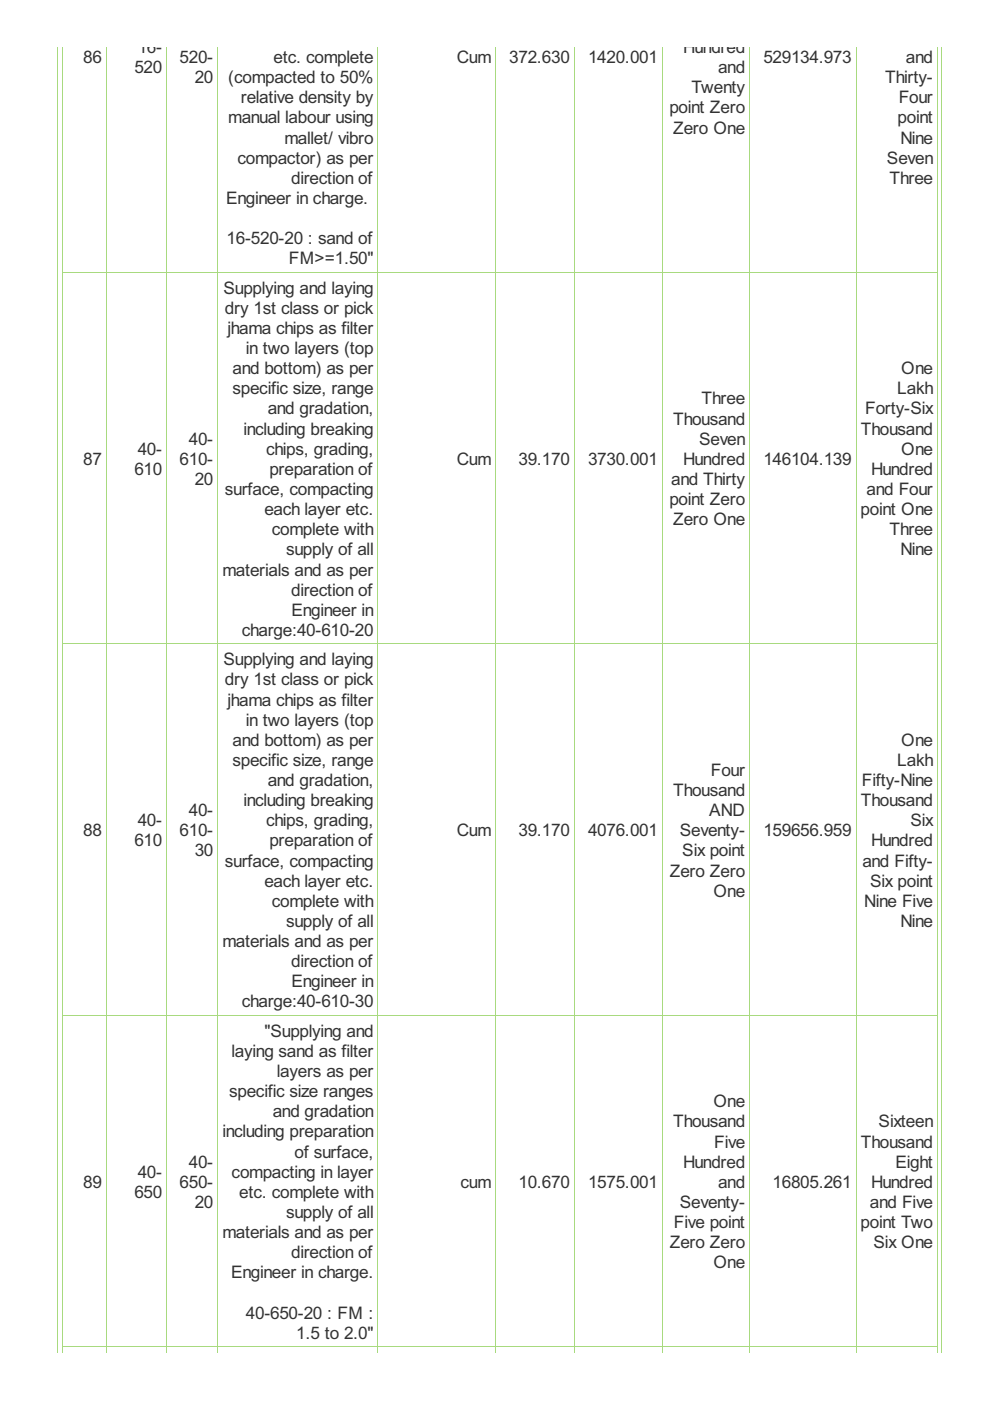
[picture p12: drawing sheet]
<svg xmlns="http://www.w3.org/2000/svg" width="210mm" height="297mm" viewBox="0 0 210 297" stroke-linecap="round" stroke-linejoin="round" font-family="sans-serif">
<defs><g id="words">
<g font-size="4.1" fill="#333">
<text x="29.2" y="11.2">16-</text>
<text x="144.8" y="11.2">Hundred</text>
<text x="17.6" y="13.4">86</text>
<text x="28.5" y="15.5">520</text>
<text x="38.1" y="13.4">520-</text>
<text x="41.3" y="17.6">20</text>
<text x="48.4" y="17.6">(compacted to 50%</text>
<text x="58" y="13.4">etc. complete</text>
<text x="96.8" y="13.4">Cum</text>
<text x="108" y="13.4">372.630</text>
<text x="124.7" y="13.4">1420.001</text>
<text x="152.2" y="15.5">and</text>
<text x="161.9" y="13.4">529134.973</text>
<text x="187.7" y="17.6">Thirty-</text>
<text x="192.1" y="13.4">and</text>
<text x="51.1" y="21.9">relative density by</text>
<text x="146.6" y="19.8">Twenty</text>
<text x="190.5" y="21.9">Four</text>
<text x="48.4" y="26.2">manual labour using</text>
<text x="141.9" y="24">point Zero</text>
<text x="142.7" y="28.3">Zero One</text>
<text x="190.3" y="26.2">point</text>
<text x="50.4" y="34.7">compactor) as per</text>
<text x="60.3" y="30.4">mallet/ vibro</text>
<text x="188.1" y="34.7">Seven</text>
<text x="190.9" y="30.4">Nine</text>
<text x="61.7" y="39">direction of</text>
<text x="188.6" y="39">Three</text>
<text x="47.9" y="43.2">Engineer in charge.</text>
<text x="48" y="51.8">16-520-20 : sand of</text>
<text x="61.3" y="56">FM&gt;=1.50&quot;</text>
<text x="47.4" y="62.3">Supplying and laying</text>
<text x="47.7" y="66.5">dry 1st class or pick</text>
<text x="48.2" y="70.8">jhama chips as filter</text>
<text x="52.1" y="75.1">in two layers (top</text>
<text x="49.3" y="79.3">and bottom) as per</text>
<text x="49.3" y="83.6">specific size, range</text>
<text x="190.2" y="83.6">Lakh</text>
<text x="191.1" y="79.3">One</text>
<text x="56.8" y="87.9">and gradation,</text>
<text x="148.8" y="85.7">Three</text>
<text x="183.4" y="87.9">Forty-Six</text>
<text x="40" y="94.3">40-</text>
<text x="51.6" y="92.1">including breaking</text>
<text x="142.7" y="90">Thousand</text>
<text x="148.2" y="94.3">Seven</text>
<text x="182.5" y="92.1">Thousand</text>
<text x="17.6" y="98.5">87</text>
<text x="28.5" y="100.7">610</text>
<text x="29.2" y="96.4">40-</text>
<text x="38.1" y="98.5">610-</text>
<text x="56.4" y="96.4">chips, grading,</text>
<text x="57.1" y="100.7">preparation of</text>
<text x="96.8" y="98.5">Cum</text>
<text x="109.9" y="98.5">39.170</text>
<text x="124.7" y="98.5">3730.001</text>
<text x="144.8" y="98.5">Hundred</text>
<text x="161.9" y="98.5">146104.139</text>
<text x="184.7" y="100.7">Hundred</text>
<text x="191.1" y="96.4">One</text>
<text x="41.3" y="102.8">20</text>
<text x="47.7" y="104.9">surface, compacting</text>
<text x="141.9" y="107.1">point Zero</text>
<text x="142.3" y="102.8">and Thirty</text>
<text x="183.7" y="104.9">and Four</text>
<text x="56" y="109.2">each layer etc.</text>
<text x="57.6" y="113.5">complete with</text>
<text x="142.7" y="111.4">Zero One</text>
<text x="182.5" y="109.2">point One</text>
<text x="188.6" y="113.5">Three</text>
<text x="60.7" y="117.8">supply of all</text>
<text x="190.9" y="117.8">Nine</text>
<text x="47.2" y="122">materials and as per</text>
<text x="61.7" y="126.3">direction of</text>
<text x="61.8" y="130.6">Engineer in</text>
<text x="51.2" y="134.8">charge:40-610-20</text>
<text x="47.4" y="141">Supplying and laying</text>
<text x="47.7" y="145.3">dry 1st class or pick</text>
<text x="48.2" y="149.6">jhama chips as filter</text>
<text x="52.1" y="153.9">in two layers (top</text>
<text x="49.3" y="158.1">and bottom) as per</text>
<text x="191.1" y="158.1">One</text>
<text x="49.3" y="162.4">specific size, range</text>
<text x="56.8" y="166.7">and gradation,</text>
<text x="150.7" y="164.5">Four</text>
<text x="182.7" y="166.7">Fifty-Nine</text>
<text x="190.2" y="162.4">Lakh</text>
<text x="40" y="173.1">40-</text>
<text x="51.6" y="170.9">including breaking</text>
<text x="142.7" y="168.8">Thousand</text>
<text x="150.4" y="173.1">AND</text>
<text x="182.5" y="170.9">Thousand</text>
<text x="17.6" y="177.3">88</text>
<text x="28.5" y="179.5">610</text>
<text x="29.2" y="175.2">40-</text>
<text x="38.1" y="177.3">610-</text>
<text x="56.4" y="175.2">chips, grading,</text>
<text x="57.1" y="179.5">preparation of</text>
<text x="96.8" y="177.3">Cum</text>
<text x="109.9" y="177.3">39.170</text>
<text x="124.7" y="177.3">4076.001</text>
<text x="144.1" y="177.3">Seventy-</text>
<text x="161.9" y="177.3">159656.959</text>
<text x="184.7" y="179.5">Hundred</text>
<text x="193" y="175.2">Six</text>
<text x="41.3" y="181.6">30</text>
<text x="47.7" y="183.7">surface, compacting</text>
<text x="142" y="185.9">Zero Zero</text>
<text x="144.7" y="181.6">Six point</text>
<text x="182.8" y="183.7">and Fifty-</text>
<text x="56" y="188">each layer etc.</text>
<text x="151.2" y="190.1">One</text>
<text x="184.5" y="188">Six point</text>
<text x="57.6" y="192.3">complete with</text>
<text x="60.7" y="196.5">supply of all</text>
<text x="183.3" y="192.3">Nine Five</text>
<text x="190.9" y="196.5">Nine</text>
<text x="47.2" y="200.8">materials and as per</text>
<text x="61.7" y="205.1">direction of</text>
<text x="61.8" y="209.3">Engineer in</text>
<text x="51.2" y="213.6">charge:40-610-30</text>
<text x="56" y="219.8">&quot;Supplying and</text>
<text x="49.1" y="224.1">laying sand as filter</text>
<text x="48.6" y="232.6">specific size ranges</text>
<text x="58.7" y="228.4">layers as per</text>
<text x="57.8" y="236.9">and gradation</text>
<text x="142.7" y="239">Thousand</text>
<text x="151.2" y="234.8">One</text>
<text x="186.3" y="239">Sixteen</text>
<text x="47.2" y="241.2">including preparation</text>
<text x="62.4" y="245.4">of surface,</text>
<text x="151.4" y="243.3">Five</text>
<text x="182.5" y="243.3">Thousand</text>
<text x="17.6" y="251.8">89</text>
<text x="29.2" y="249.7">40-</text>
<text x="38.1" y="251.8">650-</text>
<text x="40" y="247.6">40-</text>
<text x="49.1" y="249.7">compacting in layer</text>
<text x="97.7" y="251.8">cum</text>
<text x="109.9" y="251.8">10.670</text>
<text x="124.7" y="251.8">1575.001</text>
<text x="144.8" y="247.6">Hundred</text>
<text x="152.2" y="251.8">and</text>
<text x="163.8" y="251.8">16805.261</text>
<text x="184.7" y="251.8">Hundred</text>
<text x="189.8" y="247.6">Eight</text>
<text x="28.5" y="254">650</text>
<text x="41.3" y="256.1">20</text>
<text x="50.7" y="254">etc. complete with</text>
<text x="144.1" y="256.1">Seventy-</text>
<text x="184.4" y="256.1">and Five</text>
<text x="47.2" y="262.5">materials and as per</text>
<text x="60.7" y="258.2">supply of all</text>
<text x="142.9" y="260.4">Five point</text>
<text x="182.5" y="260.4">point Two</text>
<text x="61.7" y="266.8">direction of</text>
<text x="142" y="264.6">Zero Zero</text>
<text x="151.2" y="268.9">One</text>
<text x="185.2" y="264.6">Six One</text>
<text x="49" y="271">Engineer in charge.</text>
<text x="52.1" y="279.6">40-650-20 : FM :</text>
<text x="62.8" y="283.8">1.5 to 2.0&quot;</text>
</g>
</g></defs>
<g fill="none" stroke="#a8da7f" stroke-width=".21">
<path d="M13.3 9.9v275.7M22.5 9.9v275.7M35.3 9.9v275.7M46.2 9.9v275.7M80.1 9.9v275.7M105 9.9v275.7M121.8 9.9v275.7M140.4 9.9v275.7M158.9 9.9v275.7M181.5 9.9v275.7M198.8 9.9v275.7M13.2 57.7h185.6"/>
<path d="M13.2 136.5h185.6M13.2 215.3h185.6M13.2 285.5h185.6"/>
</g>
<g fill="#a8da7f">
<path d="M13.2 285.4h.2v1.3h-.2z"/>
<path d="M22.4 285.4h.2v1.3h-.2z"/>
</g>
<path d="M22.4 285.5h13" fill="none" stroke="#a8da7f" stroke-width=".21"/>
<g fill="#a8da7f">
<path d="M22.4 285.4h.2v1.3h-.2z"/>
<path d="M35.2 285.4h.2v1.3h-.2z"/>
</g>
<path d="M35.2 285.5h11.1" fill="none" stroke="#a8da7f" stroke-width=".21"/>
<g fill="#a8da7f">
<path d="M35.2 285.4h.2v1.3h-.2z"/>
<path d="M46.1 285.4h.2v1.3h-.2z"/>
</g>
<path d="M46.1 285.5h34.1" fill="none" stroke="#a8da7f" stroke-width=".21"/>
<g fill="#a8da7f">
<path d="M46.1 285.4h.2v1.3h-.2z"/>
<path d="M80.1 285.4h.1v1.3h-.1z"/>
</g>
<path d="M80.1 285.5h25" fill="none" stroke="#a8da7f" stroke-width=".21"/>
<g fill="#a8da7f">
<path d="M80.1 285.4h.1v1.3h-.1z"/>
<path d="M104.9 285.4h.2v1.3h-.2z"/>
</g>
<path d="M104.9 285.5h16.9" fill="none" stroke="#a8da7f" stroke-width=".21"/>
<g fill="#a8da7f">
<path d="M104.9 285.4h.2v1.3h-.2z"/>
<path d="M121.7 285.4h.1v1.3h-.1z"/>
</g>
<path d="M121.7 285.5h18.8" fill="none" stroke="#a8da7f" stroke-width=".21"/>
<g fill="#a8da7f">
<path d="M121.7 285.4h.1v1.3h-.1z"/>
<path d="M140.3 285.4h.2v1.3h-.2z"/>
</g>
<path d="M140.3 285.5h18.7" fill="none" stroke="#a8da7f" stroke-width=".21"/>
<g fill="#a8da7f">
<path d="M140.3 285.4h.2v1.3h-.2z"/>
<path d="M158.8 285.4h.2v1.3h-.2z"/>
</g>
<path d="M158.8 285.5h22.8" fill="none" stroke="#a8da7f" stroke-width=".21"/>
<g fill="#a8da7f">
<path d="M158.8 285.4h.2v1.3h-.2z"/>
<path d="M181.4 285.4h.2v1.3h-.2z"/>
</g>
<path d="M181.4 285.5h17.4" fill="none" stroke="#a8da7f" stroke-width=".21"/>
<g fill="#a8da7f">
<path d="M181.4 285.4h.2v1.3h-.2z"/>
<path d="M198.7 285.4h.1v1.3h-.1z"/>
</g>
<path d="M12.2 9.9v276.8M199.6 9.9v276.8" fill="none" stroke="#a8da7f" stroke-width=".21"/>
<use href="#words"/>
</svg>
